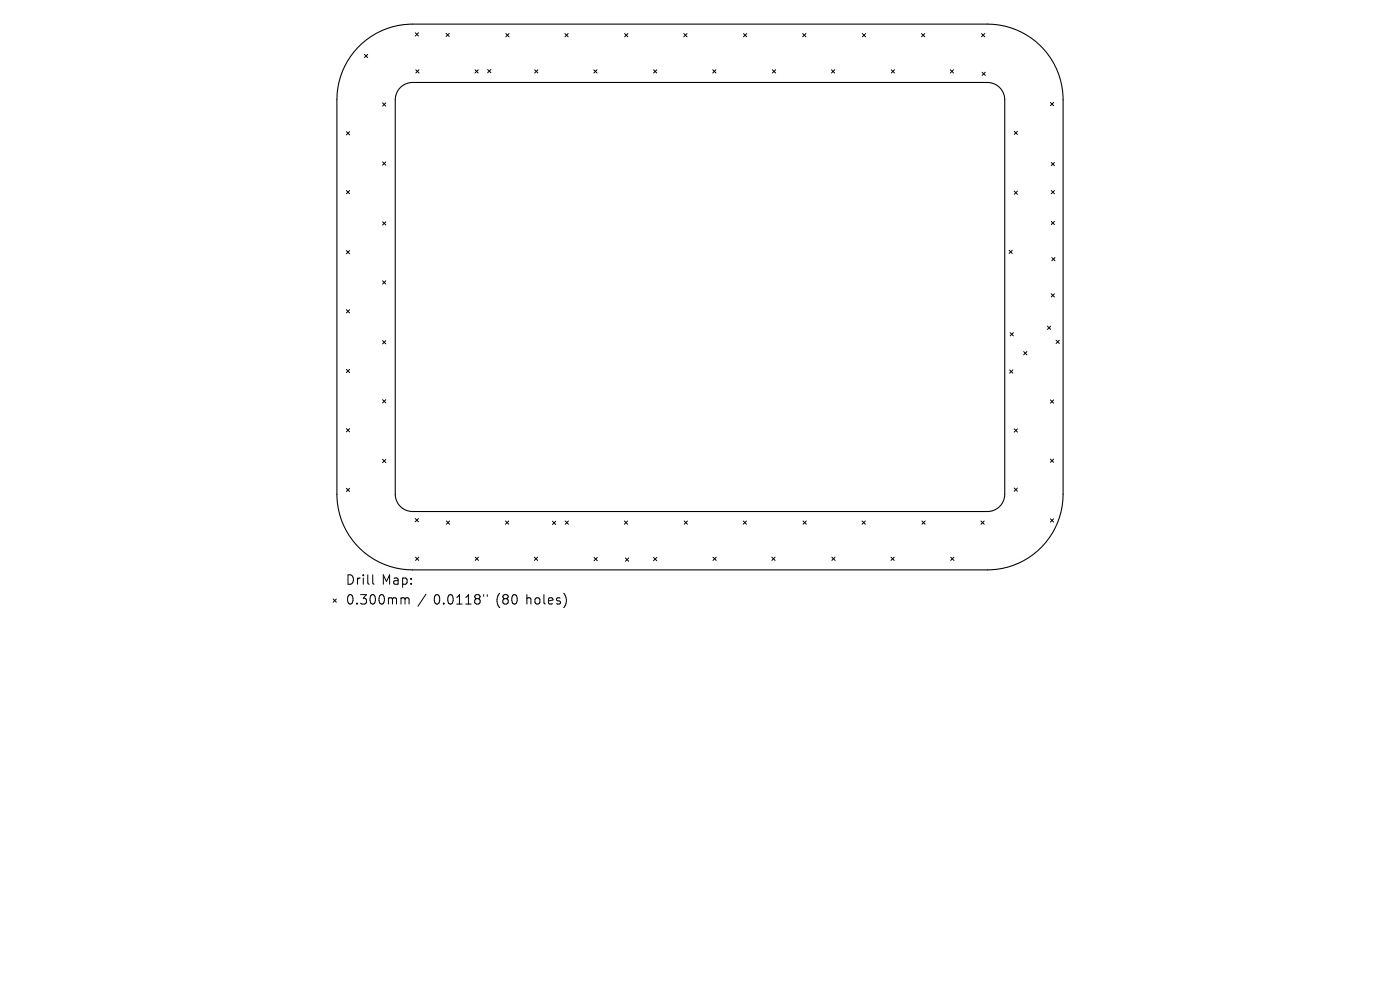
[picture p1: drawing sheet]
<svg xmlns="http://www.w3.org/2000/svg" width="297mm" height="210mm" viewBox="0 0 297 210" stroke-linecap="round" stroke-linejoin="round" font-family="sans-serif">
<defs><g id="words">
<g font-size="2.8">
<text x="73.4" y="124.5">Drill</text>
<text x="80.9" y="124.5">Map:</text>
<text x="73.4" y="128.7">0.300mm</text>
<text x="92" y="128.7">0.0118&quot;</text>
<text x="105.3" y="128.7">(80</text>
<text x="111.7" y="128.7">holes)</text>
</g>
</g></defs>
<path d="M76 10a16 16 0 0 1 11.5-4.9h122a16 16 0 0 1 16 16.1v83.6a16 16 0 0 1-16 16.1h-122a16 16 0 0 1-16-16.1v-83.6a16 16 0 0 1 4.5-11.2zM85 18.5a3.7 3.7 0 0 1 2.5-1h122a3.7 3.7 0 0 1 3.7 3.7v83.6a3.7 3.7 0 0 1-3.7 3.7h-122a3.7 3.7 0 0 1-3.6-3.7v-83.6a3.7 3.7 0 0 1 1.1-2.7z" fill="none" stroke="#000" stroke-width=".23"/>
<g fill="none" stroke="#000" stroke-width=".21">
<path d="M77.3 11.5l.7 .7M78 11.5l-.7 .7M88.1 6.9l.7 .7M88.2 14.8l.7 .7M88.8 6.9l-.7 .7M88.9 14.8l-.7 .7M94.6 7.1l.7 .7M95.3 7.1l-.7 .7M100.8 14.8l.6 .7M101.4 14.8l-.6 .7M103.5 14.7l.6 .7M104.1 14.7l-.6 .7"/>
<path d="M107.3 7.1l.7 .7M108 7.1l-.7 .7M113.4 14.8l.7 .7M114.1 14.8l-.7 .7M119.8 7.1l.7 .7M120.5 7.1l-.7 .7M126 14.8l.7 .7M126.7 14.8l-.7 .7M132.5 7.1l.7 .7M133.2 7.1l-.7 .7M138.6 14.8l.7 .7M139.3 14.8l-.7 .7"/>
<path d="M145.1 7.1l.7 .7M145.8 7.1l-.7 .7M151.2 14.8l.7 .7M151.9 14.8l-.7 .7M157.7 7.1l.7 .7M158.4 7.1l-.7 .7M163.9 14.8l.6 .7M164.5 14.8l-.6 .7M170.3 7.1l.7 .7M171 7.1l-.7 .7M176.4 14.8l.7 .7M177.1 14.8l-.7 .7"/>
<path d="M182.9 7.1l.7 .7M183.6 7.1l-.7 .7M189.1 14.8l.7 .7M189.8 14.8l-.7 .7M195.5 7.1l.7 .7M196.2 7.1l-.7 .7M201.6 14.8l.7 .7M202.3 14.8l-.7 .7M208.2 7.1l.7 .7M208.3 15.3l.7 .7M208.9 7.1l-.7 .7M209 15.3l-.7 .7"/>
<path d="M73.5 27.9l.7 .7M74.2 27.9l-.7 .7M81.2 21.8l.6 .7M81.2 34.3l.6 .7M81.8 21.8l-.6 .7M81.8 34.3l-.6 .7M215.2 27.8l.6 .7M215.8 27.8l-.6 .7M222.8 21.7l.7 .7M223 34.5l.7 .6M223.5 21.7l-.7 .7M223.7 34.5l-.7 .6"/>
<path d="M73.5 40.4l.7 .7M73.5 53.1l.7 .7M74.2 40.4l-.7 .7M74.2 53.1l-.7 .7M81.2 47l.6 .7M81.2 59.6l.6 .7M81.8 47l-.6 .7M81.8 59.6l-.6 .7M214.1 53.1l.7 .7M214.8 53.1l-.7 .7M215.2 40.5l.6 .7M215.8 40.5l-.6 .7"/>
<path d="M223 40.4l.7 .7M223 47l.7 .6M223.1 54.6l.7 .7M223.7 40.4l-.7 .7M223.7 47l-.7 .6M223.8 54.6l-.7 .7M73.5 65.7l.7 .7M73.5 78.4l.7 .7M74.2 65.7l-.7 .7M74.2 78.4l-.7 .7M81.2 72.3l.6 .6M81.8 72.3l-.6 .6"/>
<path d="M214.2 78.5l.7 .7M214.3 70.6l.7 .7M214.9 78.5l-.7 .7M215 70.6l-.7 .7M217.2 74.6l.7 .7M217.9 74.6l-.7 .7M222.2 69.2l.7 .7M222.9 69.2l-.7 .7M223 62.3l.7 .7M223.7 62.3l-.7 .7M224 72.2l.7 .7M224.7 72.2l-.7 .7"/>
<path d="M73.5 90.9l.7 .7M74.2 90.9l-.7 .7M81.2 84.8l.6 .7M81.2 97.4l.6 .7M81.8 84.8l-.6 .7M81.8 97.4l-.6 .7M215.2 91l.6 .7M215.8 91l-.6 .7M222.8 84.8l.7 .7M222.8 97.4l.7 .7M223.5 84.8l-.7 .7M223.5 97.4l-.7 .7"/>
<path d="M73.5 103.6l.7 .7M74.2 103.6l-.7 .7M88.1 110l.7 .7M88.1 118.2l.7 .7M88.8 110l-.7 .7M88.8 118.2l-.7 .7M94.7 110.5l.7 .7M95.4 110.5l-.7 .7M100.8 118.2l.7 .7M101.5 118.2l-.7 .7M107.2 110.5l.7 .7M107.9 110.5l-.7 .7"/>
<path d="M113.4 118.2l.6 .7M114 118.2l-.6 .7M117.2 110.6l.7 .7M117.9 110.6l-.7 .7M119.9 110.5l.7 .7M120.6 110.5l-.7 .7M126 118.3l.7 .6M126.7 118.3l-.7 .6M132.5 110.5l.6 .7M132.7 118.4l.7 .7M133.1 110.5l-.6 .7M133.4 118.4l-.7 .7"/>
<path d="M138.6 118.3l.7 .6M139.3 118.3l-.7 .6M145.1 110.5l.7 .7M145.8 110.5l-.7 .7M151.3 118.2l.6 .7M151.9 118.2l-.6 .7M157.7 110.5l.7 .7M158.4 110.5l-.7 .7M163.7 118.2l.7 .7M164.4 118.2l-.7 .7M170.4 110.5l.7 .7M171.1 110.5l-.7 .7"/>
<path d="M176.5 118.2l.7 .7M177.2 118.2l-.7 .7M182.9 110.5l.7 .7M183.6 110.5l-.7 .7M189 118.2l.7 .7M189.7 118.2l-.7 .7M195.6 110.5l.7 .7M196.3 110.5l-.7 .7M201.7 118.2l.7 .7M202.4 118.2l-.7 .7M208.1 110.5l.7 .7M208.8 110.5l-.7 .7"/>
<path d="M215.2 103.5l.6 .7M215.8 103.5l-.6 .7M222.8 110.1l.7 .6M223.5 110.1l-.7 .6M70.7 127.1l.7 .6M71.4 127.1l-.7 .6M79.1 121.9v1.8l.3 .2M85.6 126.8l.3 .3M85.9 127.1v1M85.9 127.1l.3-.3 .5 .1 .1 1.2M90.4 126l-1.7 2.6M102.6 126.1v.4"/>
<path d="M103.4 126.1v.4M120.1 126.7v1.3"/>
</g>
<use href="#words"/>
</svg>
